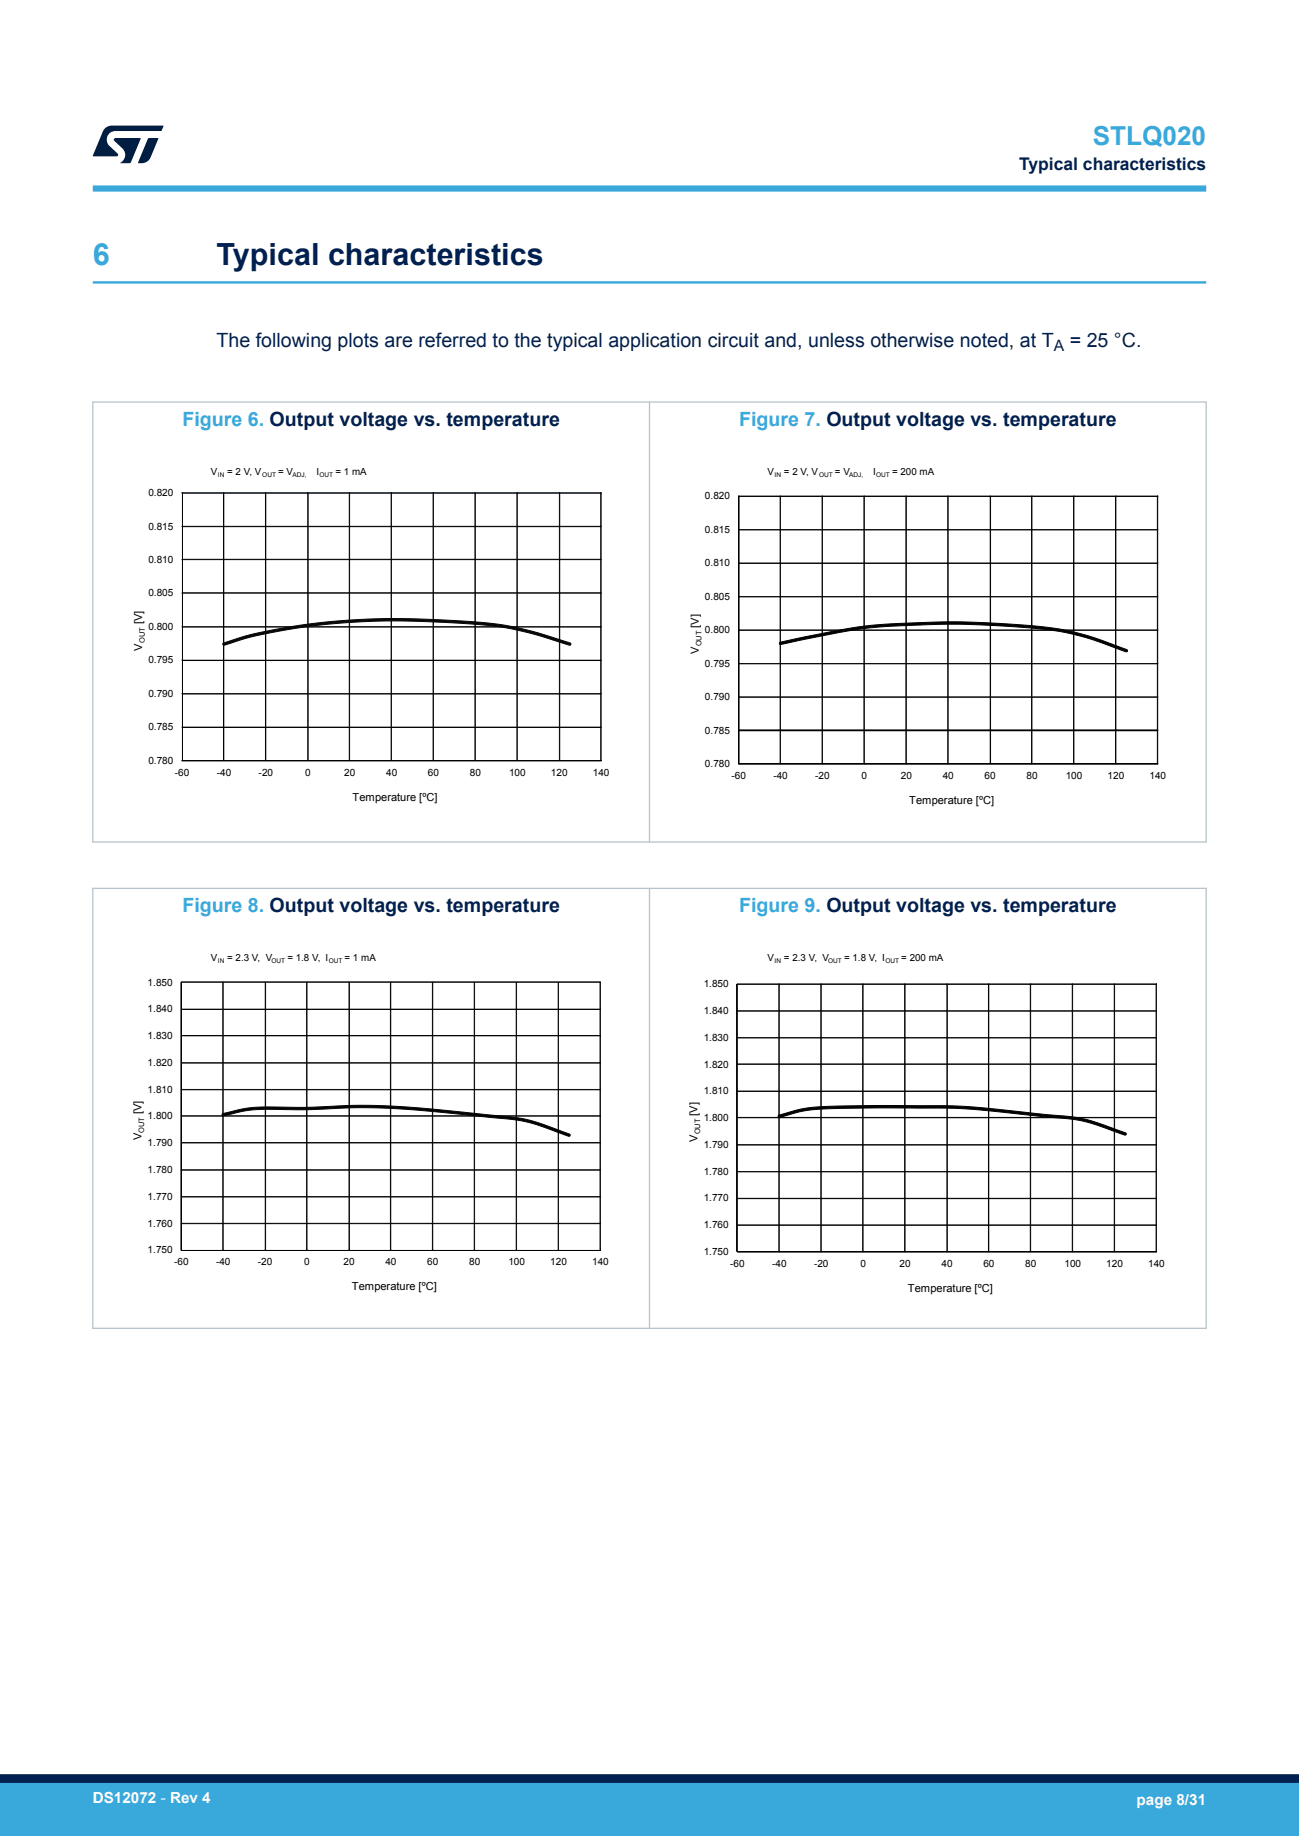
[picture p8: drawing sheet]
<svg xmlns="http://www.w3.org/2000/svg" width="210mm" height="297mm" viewBox="0 0 210 297" stroke-linecap="round" stroke-linejoin="round" font-family="sans-serif">
<defs><g id="words">
<text font-size="4.9" fill="#39a9dc" x="15" y="42.9">6</text>
<text font-size="4.9" fill="#002052" x="35" y="42.9">Typical characteristics</text>
<text font-size="4.2" fill="#39a9dc" x="176.7" y="23.5">STLQ020</text>
<g font-size="3.2" fill="#002052">
<text x="35" y="56.1">The following plots are referred to the typical application circuit and, unless otherwise noted, at T</text>
<text x="172.9" y="56.1">= 25 °C.</text>
</g>
<g font-size="3.2" fill="#39a9dc">
<text x="29.5" y="68.9">Figure 6. Output voltage vs. temperature</text>
<text x="119.5" y="68.9">Figure 7. Output voltage vs. temperature</text>
<text x="29.5" y="147.6">Figure 8. Output voltage vs. temperature</text>
<text x="119.5" y="147.6">Figure 9. Output voltage vs. temperature</text>
</g>
<text font-size="2.8" fill="#002052" x="164.8" y="27.5">Typical characteristics</text>
<text font-size="2.5" fill="#002052" x="170.4" y="56.7">A</text>
<g font-size="2.5" fill="#fff">
<text x="15" y="291.6">DS12072 - Rev 4</text>
<text x="183.7" y="291.9">page 8/31</text>
</g>
<g font-size="1.8" fill="#010101">
<text x="23" y="101" transform="rotate(-90 23 101)">[V]</text>
<text x="113" y="101.5" transform="rotate(-90 113 101.5)">[V]</text>
<text x="23" y="105.2" transform="rotate(-90 23 105.2)">V</text>
<text x="113" y="105.8" transform="rotate(-90 113 105.8)">V</text>
<text x="57" y="129.6">Temperature [ºC]</text>
<text x="147" y="130.1">Temperature [ºC]</text>
<text x="22.9" y="184.4" transform="rotate(-90 22.9 184.4)">V</text>
<text x="22.9" y="180.2" transform="rotate(-90 22.9 180.2)">[V]</text>
<text x="112.8" y="184.7" transform="rotate(-90 112.8 184.7)">V</text>
<text x="112.8" y="180.5" transform="rotate(-90 112.8 180.5)">[V]</text>
<text x="56.9" y="208.7">Temperature [ºC]</text>
<text x="146.8" y="209">Temperature [ºC]</text>
</g>
<g font-size="1.6" fill="#010101">
<text x="34.1" y="76.8">V</text>
<text x="36.7" y="76.8">= 2 V, V</text>
<text x="45" y="76.8">= V</text>
<text x="51.1" y="76.8">I</text>
<text x="54.2" y="76.8">= 1 mA</text>
<text x="124.1" y="76.8">V</text>
<text x="126.7" y="76.8">= 2 V, V</text>
<text x="135" y="76.8">= V</text>
<text x="141.1" y="76.8">I</text>
<text x="144.2" y="76.8">= 200 mA</text>
<text x="24" y="80.2">0.820</text>
<text x="114" y="80.8">0.820</text>
<text x="24" y="85.7">0.815</text>
<text x="114" y="86.2">0.815</text>
<text x="24" y="91.1">0.810</text>
<text x="114" y="91.6">0.810</text>
<text x="24" y="101.9">0.800</text>
<text x="24" y="96.5">0.805</text>
<text x="114" y="97">0.805</text>
<text x="24" y="107.3">0.795</text>
<text x="114" y="107.8">0.795</text>
<text x="114" y="102.4">0.800</text>
<text x="24" y="112.7">0.790</text>
<text x="114" y="113.3">0.790</text>
<text x="24" y="118.1">0.785</text>
<text x="114" y="118.7">0.785</text>
<text x="24" y="123.6">0.780</text>
<text x="28.3" y="125.5">-60</text>
<text x="35" y="125.5">-40</text>
<text x="41.8" y="125.5">-20</text>
<text x="49.3" y="125.5">0</text>
<text x="55.6" y="125.5">20</text>
<text x="62.4" y="125.5">40</text>
<text x="69.2" y="125.5">60</text>
<text x="76" y="125.5">80</text>
<text x="82.3" y="125.5">100</text>
<text x="89.1" y="125.5">120</text>
<text x="95.8" y="125.5">140</text>
<text x="114" y="124.1">0.780</text>
<text x="118.2" y="126">-60</text>
<text x="125" y="126">-40</text>
<text x="131.8" y="126">-20</text>
<text x="139.3" y="126">0</text>
<text x="145.6" y="126">20</text>
<text x="152.4" y="126">40</text>
<text x="159.2" y="126">60</text>
<text x="166" y="126">80</text>
<text x="172.3" y="126">100</text>
<text x="179.1" y="126">120</text>
<text x="185.8" y="126">140</text>
<text x="34.1" y="155.5">V</text>
<text x="36.7" y="155.5">= 2.3 V, V</text>
<text x="46.5" y="155.5">= 1.8 V, I</text>
<text x="55.7" y="155.5">= 1 mA</text>
<text x="124.1" y="155.5">V</text>
<text x="126.7" y="155.5">= 2.3 V, V</text>
<text x="136.5" y="155.5">= 1.8 V, I</text>
<text x="145.7" y="155.5">= 200 mA</text>
<text x="23.9" y="159.4">1.850</text>
<text x="113.8" y="159.7">1.850</text>
<text x="23.9" y="163.8">1.840</text>
<text x="113.8" y="164">1.840</text>
<text x="23.9" y="172.4">1.820</text>
<text x="23.9" y="168.1">1.830</text>
<text x="113.8" y="172.7">1.820</text>
<text x="113.8" y="168.4">1.830</text>
<text x="23.9" y="176.8">1.810</text>
<text x="113.8" y="177">1.810</text>
<text x="23.9" y="185.4">1.790</text>
<text x="23.9" y="181.1">1.800</text>
<text x="113.8" y="185.7">1.790</text>
<text x="113.8" y="181.4">1.800</text>
<text x="23.9" y="189.7">1.780</text>
<text x="113.8" y="190">1.780</text>
<text x="23.9" y="194.1">1.770</text>
<text x="113.8" y="194.3">1.770</text>
<text x="23.9" y="202.7">1.750</text>
<text x="23.9" y="198.4">1.760</text>
<text x="113.8" y="203">1.750</text>
<text x="113.8" y="198.7">1.760</text>
<text x="28.1" y="204.7">-60</text>
<text x="34.9" y="204.7">-40</text>
<text x="41.7" y="204.7">-20</text>
<text x="49.2" y="204.7">0</text>
<text x="55.5" y="204.7">20</text>
<text x="62.3" y="204.7">40</text>
<text x="69.1" y="204.7">60</text>
<text x="75.9" y="204.7">80</text>
<text x="82.2" y="204.7">100</text>
<text x="89" y="204.7">120</text>
<text x="95.7" y="204.7">140</text>
<text x="118" y="204.9">-60</text>
<text x="124.8" y="204.9">-40</text>
<text x="131.6" y="204.9">-20</text>
<text x="139.1" y="204.9">0</text>
<text x="145.4" y="204.9">20</text>
<text x="152.2" y="204.9">40</text>
<text x="159" y="204.9">60</text>
<text x="165.7" y="204.9">80</text>
<text x="172.1" y="204.9">100</text>
<text x="178.8" y="204.9">120</text>
<text x="185.6" y="204.9">140</text>
</g>
<g font-size="1.2" fill="#010101">
<text x="23.4" y="104.1" transform="rotate(-90 23.4 104.1)">OUT</text>
<text x="113.4" y="104.6" transform="rotate(-90 113.4 104.6)">OUT</text>
<text x="23.3" y="183.2" transform="rotate(-90 23.3 183.2)">OUT</text>
<text x="113.2" y="183.5" transform="rotate(-90 113.2 183.5)">OUT</text>
</g>
<g font-size="1.1" fill="#010101">
<text x="35.2" y="77.1">IN</text>
<text x="42.4" y="77.1">OUT</text>
<text x="47.3" y="77.1">ADJ,</text>
<text x="51.7" y="77.1">OUT</text>
<text x="125.2" y="77.1">IN</text>
<text x="132.4" y="77.1">OUT</text>
<text x="137.3" y="77.1">ADJ,</text>
<text x="141.7" y="77.1">OUT</text>
<text x="35.2" y="155.8">IN</text>
<text x="43.9" y="155.8">OUT</text>
<text x="53.1" y="155.8">OUT</text>
<text x="125.2" y="155.8">IN</text>
<text x="133.9" y="155.8">OUT</text>
<text x="143.1" y="155.8">OUT</text>
</g>
</g></defs>
<path d="M15 45.7h180" fill="none" stroke="#39a9dc" stroke-width=".4"/>
<path d="M20.5 71.9h79v63.2h-79z" fill="#fff"/>
<path d="M20.5 71.9h79v63.2h-79z" fill="none" stroke="#fff" stroke-width=".16"/>
<path d="M29.4 117.5h67.8v.2h-67.8zM29.4 112.1h67.8v.2h-67.8zM29.4 106.7h67.8v.1h-67.8zM29.4 101.3h67.8v.1h-67.8zM29.4 95.9h67.8v.1h-67.8zM29.4 90.5h67.8v.1h-67.8zM29.4 85.1h67.8v.1h-67.8zM29.4 79.6h67.8v.2h-67.8z" fill="#080808"/>
<path d="M29.4 79.6v.2h67.8v-.2M29.4 96v-.1h67.8v.1M29.4 90.6v-.1h67.8v.1M29.4 85.1v.1h67.8v-.1M29.4 117.5v.2h67.8v-.2M29.4 112.1v.2h67.8v-.2M29.4 106.7v.1h67.8v-.1M29.4 101.3v.1h67.8v-.1" fill="none" stroke="#020202" stroke-width=".16"/>
<path d="M36.1 79.7h.2v43.3h-.2zM42.9 79.7h.1v43.3h-.1zM49.7 79.7h.1v43.3h-.1zM56.5 79.7h.1v43.3h-.1zM63.2 79.7h.2v43.3h-.2zM70 79.7h.1v43.3h-.1zM76.8 79.7h.1v43.3h-.1zM83.6 79.7h.1v43.3h-.1zM90.4 79.7h.1v43.3h-.1zM97.1 79.7h.1v43.3h-.1z" fill="#080808"/>
<path d="M36.3 79.7h-.2v43.3h.2M43 79.7h-.1v43.3h.1M49.7 79.7h.1v43.3h-.1M56.6 79.7h-.1v43.3h.1M63.4 79.7h-.2v43.3h.2M70.1 79.7h-.1v43.3h.1M76.9 79.7h-.1v43.3h.1M83.7 79.7h-.1v43.3h.1M90.4 79.7h.1v43.3h-.1M97.2 79.7h-.1v43.3h.1" fill="none" stroke="#020202" stroke-width=".16"/>
<path d="M29.4 79.7h.1v43.3h-.1M29.4 79.7v43.3h67.8M29.4 123v.1h67.8v-.1" fill="none" stroke="#010101" stroke-width=".16"/>
<path d="M36 104.1l.5-.2a79.8 79.8 0 0 1 22.8-3.7l7.7-.1 11.3 .6a45.7 45.7 0 0 1 10.5 2.2l3.4 1.1 .1 .2-.3 .2-3.3-1.1a57.1 57.1 0 0 0-16.8-2.6l-5.2-.2a95.5 95.5 0 0 0-28.1 3.1l-2.3 .8-.3-.2z" fill="#080808"/>
<path d="M36 104.1l.5-.2a79.8 79.8 0 0 1 22.8-3.7l7.7-.1 11.3 .6a45.7 45.7 0 0 1 10.5 2.2l3.4 1.1 .1 .2-.3 .2-3.3-1.1a57.1 57.1 0 0 0-16.8-2.6l-5.2-.2a95.5 95.5 0 0 0-28.1 3.1l-2.3 .8-.3-.2z" fill="none" stroke="#060606" stroke-width=".16"/>
<path d="M110.5 71.9h79v63.2h-79z" fill="#fff"/>
<path d="M110.5 71.9h79v63.2h-79z" fill="none" stroke="#fff" stroke-width=".16"/>
<g fill="#000">
<path d="M119.4 118.1h67.8v.1h-67.8zM119.4 112.7h67.8v.1h-67.8zM119.4 107.2h67.8v.2h-67.8zM119.4 101.8h67.8v.2h-67.8zM119.4 96.4h67.8v.2h-67.8zM119.4 91h67.8v.1h-67.8zM119.4 85.6h67.8v.1h-67.8zM119.4 80.2h67.8v.1h-67.8z"/>
<path d="M126.1 80.2h.1v43.4h-.1zM132.9 80.2h.1v43.4h-.1zM139.7 80.2h.1v43.4h-.1zM146.5 80.2h.1v43.4h-.1zM153.2 80.2h.1v43.4h-.1zM160 80.2h.1v43.4h-.1zM166.8 80.2h.1v43.4h-.1zM173.6 80.2h.1v43.4h-.1zM180.3 80.2h.2v43.4h-.2zM187.1 80.2h.1v43.4h-.1z"/>
</g>
<g fill="none" stroke="#020202" stroke-width=".16">
<path d="M119.4 96.4v.2h67.8v-.2M119.4 91v.1h67.8v-.1M119.4 85.6v.1h67.8v-.1M119.4 80.2v.1h67.8v-.1M126.2 80.2h-.1v43.4h.1M133 80.2h-.1v43.4h.1M139.8 80.2h-.1v43.4h.1M146.6 80.2h-.1v43.4h.1M153.3 80.2h-.1v43.4h.1M160 80.2h.1v43.4h-.1M166.9 80.2h-.1v43.4h.1M173.7 80.2h-.1v43.4h.1"/>
<path d="M180.5 80.2h-.2v43.4h.2M187.2 80.2h-.1v43.4h.1M119.4 118.1h67.8v.1h-67.8zM119.4 112.7v.1h67.8v-.1M119.4 107.2v.2h67.8v-.2M119.4 101.8v.2h67.8v-.2"/>
</g>
<path d="M119.4 80.2h.1v43.4h-.1M119.4 80.2v43.4h67.8M119.4 123.5v.1h67.8v-.1" fill="none" stroke="#010101" stroke-width=".16"/>
<path d="M126 104l5.2-1.2a76.9 76.9 0 0 1 14.9-2l6.1-.2h3.9l5.8 .3 6.1 .4a42.5 42.5 0 0 1 13.3 3.5l1 .4-.1 .2h-.2a48.1 48.1 0 0 0-11.9-3.4l-7.4-.7-8.9-.3a185.7 185.7 0 0 0-14.6 .7l-3.9 .7-9.1 1.9-.1-.1z" fill="#020202"/>
<path d="M126 104l5.2-1.2a76.9 76.9 0 0 1 14.9-2l6.1-.2h3.9l5.8 .3 6.1 .4a42.5 42.5 0 0 1 13.3 3.5l1 .4-.1 .2h-.2a48.1 48.1 0 0 0-11.9-3.4l-7.4-.7-8.9-.3a185.7 185.7 0 0 0-14.6 .7l-3.9 .7-9.1 1.9-.1-.1z" fill="none" stroke="#020202" stroke-width=".16"/>
<path d="M14.9 65h180.2M15 64.9v71.4M105 64.9v71.4M195 64.9v71.4M14.9 136.2h180.2" fill="none" stroke="#b9c4ca" stroke-width=".21"/>
<path d="M20.5 150.6h79v63.1h-79z" fill="#fff"/>
<path d="M20.5 150.6h79v63.1h-79z" fill="none" stroke="#fff" stroke-width=".16"/>
<g fill="#000">
<path d="M29.3 197.8h67.8v.1h-67.8zM29.3 193.5h67.8v.1h-67.8zM29.3 189.2h67.8v.1h-67.8zM29.3 184.8h67.8v.2h-67.8zM29.3 180.5h67.8v.1h-67.8zM29.3 176.2h67.8v.1h-67.8zM29.3 171.8h67.8v.2h-67.8zM29.3 167.5h67.8v.1h-67.8zM29.3 163.2h67.8v.1h-67.8zM29.3 158.8h67.8v.2h-67.8z"/>
<path d="M36 158.9h.1v43.3h-.1zM42.8 158.9h.1v43.3h-.1zM49.6 158.9h.1v43.3h-.1zM56.4 158.9h.1v43.3h-.1zM63.1 158.9h.1v43.3h-.1zM69.9 158.9h.1v43.3h-.1zM76.7 158.9h.1v43.3h-.1zM83.5 158.9h.1v43.3h-.1zM90.2 158.9h.2v43.3h-.2zM97 158.9h.1v43.3h-.1z"/>
</g>
<g fill="none" stroke="#060606" stroke-width=".16">
<path d="M29.3 159v-.2h67.8v.2M36.1 158.9h-.1v43.3h.1M42.8 158.9h.1v43.3h-.1M49.7 158.9h-.1v43.3h.1M56.4 158.9h.1v43.3h-.1M63.2 158.9h-.1v43.3h.1M70 158.9h-.1v43.3h.1M76.8 158.9h-.1v43.3h.1M83.6 158.9h-.1v43.3h.1M90.4 158.9h-.2v43.3h.2M97.1 158.9h-.1v43.3h.1M29.3 176.2v.1h67.8v-.1"/>
<path d="M29.3 171.8v.2h67.8v-.2M29.3 167.6v-.1h67.8v.1M29.3 163.2v.1h67.8v-.1M29.3 197.8v.1h67.8v-.1M29.3 193.5v.1h67.8v-.1M29.3 189.2v.1h67.8v-.1M29.3 185v-.2h67.8v.2M29.3 180.6v-.1h67.8v.1"/>
</g>
<path d="M29.3 158.9v43.3h67.8M29.4 158.9h-.1v43.3h.1M29.3 202.1v.2h67.8v-.2" fill="none" stroke="#010101" stroke-width=".16"/>
<path d="M35.9 180.2a23.8 23.8 0 0 1 9.3-1.1h4.4a143.7 143.7 0 0 1 28.3 1.1l1.1 .1a31.1 31.1 0 0 1 12.2 2.8l.9 .3 .1 .3-.3 .1-1.7-.6a29.6 29.6 0 0 0-11.2-2.5l-12.4-1.2a107.9 107.9 0 0 0-17 0h-.5a63.4 63.4 0 0 0-9.4 .2l-3.6 .8-.2-.1z" fill="#020202"/>
<path d="M35.9 180.2a23.8 23.8 0 0 1 9.3-1.1h4.4a143.7 143.7 0 0 1 28.3 1.1l1.1 .1a31.1 31.1 0 0 1 12.2 2.8l.9 .3 .1 .3-.3 .1-1.7-.6a29.6 29.6 0 0 0-11.2-2.5l-12.4-1.2a107.9 107.9 0 0 0-17 0h-.5a63.4 63.4 0 0 0-9.4 .2l-3.6 .8-.2-.1z" fill="none" stroke="#060606" stroke-width=".16"/>
<path d="M110.5 150.6h79v63.1h-79z" fill="#fff"/>
<path d="M110.5 150.6h79v63.1h-79z" fill="none" stroke="#fff" stroke-width=".16"/>
<path d="M119.2 198.1h67.8v.1h-67.8zM119.2 193.8h67.8v.1h-67.8zM119.2 189.4h67.8v.2h-67.8zM119.2 185.1h67.8v.1h-67.8zM119.2 180.8h67.8v.1h-67.8zM119.2 176.4h67.8v.2h-67.8zM119.2 172.1h67.8v.1h-67.8zM119.2 167.8h67.8v.1h-67.8zM119.2 163.4h67.8v.2h-67.8zM119.2 159.1h67.8v.1h-67.8z" fill="#020202"/>
<path d="M119.2 159.1v.1h67.8v-.1M119.2 176.4v.2h67.8v-.2M119.2 172.2v-.1h67.8v.1M119.2 167.8v.1h67.8v-.1M119.2 163.4v.2h67.8v-.2M119.2 198.1v.1h67.8v-.1M119.2 193.8v.1h67.8v-.1M119.2 189.4v.2h67.8v-.2M119.2 185.1v.1h67.8v-.1M119.2 180.9v-.1h67.8v.1" fill="none" stroke="#020202" stroke-width=".16"/>
<path d="M125.9 159.2h.1v43.3h-.1zM132.7 159.2h.1v43.3h-.1zM139.5 159.2h.1v43.3h-.1zM146.2 159.2h.2v43.3h-.2zM153 159.2h.1v43.3h-.1zM159.8 159.2h.1v43.3h-.1zM166.6 159.2h.1v43.3h-.1zM173.3 159.2h.2v43.3h-.2zM180.1 159.2h.2v43.3h-.2zM186.9 159.2h.1v43.3h-.1z" fill="#020202"/>
<path d="M126 159.2h-.1v43.3h.1M132.8 159.2h-.1v43.3h.1M139.6 159.2h-.1v43.3h.1M146.4 159.2h-.2v43.3h.2M153 159.2h.1v43.3h-.1M159.9 159.2h-.1v43.3h.1M166.7 159.2h-.1v43.3h.1M173.5 159.2h-.2v43.3h.2M180.3 159.2h-.2v43.3h.2M187 159.2h-.1v43.3h.1" fill="none" stroke="#020202" stroke-width=".16"/>
<path d="M119.2 202.4v.1h67.8v-.1M119.2 202.5h67.8" fill="none" stroke="#010101" stroke-width=".16"/>
<path d="M125.8 180.5a24.3 24.3 0 0 1 9.3-1.6l8.7-.1 10.9 .1 4.6 .3 9.6 1.1a30.6 30.6 0 0 1 12.2 2.7l.9 .3 .1 .2-.3 .1-1.7-.6a28.3 28.3 0 0 0-10.9-2.3l-12.7-1.3-8.5-.2a172.8 172.8 0 0 0-17.3 .4l-1.7 .3-3 .9-.2-.2z" fill="#020202"/>
<path d="M119.1 159.2v43.3M119.2 159.2v43.3M125.8 180.5a24.3 24.3 0 0 1 9.3-1.6l8.7-.1 10.9 .1 4.6 .3 9.6 1.1a30.6 30.6 0 0 1 12.2 2.7l.9 .3 .1 .2-.3 .1-1.7-.6a28.3 28.3 0 0 0-10.9-2.3l-12.7-1.3-8.5-.2a172.8 172.8 0 0 0-17.3 .4l-1.7 .3-3 .9-.2-.2z" fill="none" stroke="#020202" stroke-width=".16"/>
<path d="M14.9 143.7h180.2M15 143.6v71.4M105 143.6v71.4M195 143.6v71.4M14.9 214.9h180.2" fill="none" stroke="#b9c4ca" stroke-width=".21"/>
<path d="M15 30.5h180" fill="none" stroke="#39a9dc" stroke-width="1"/>
<g fill="#001e41">
<path d="M17.1 20.7l.6-.3 .3-.1h8.3l.1 .1-.3 .8h-7.4a1.4 1.4 0 0 0-1.3 .8 1.4 1.4 0 0 0 .2 1.5l1.4 1.3 .1 .2-.1 .2-4 .1 1.6-4.1z"/>
<path d="M24 22.4l1.5-.1 .1 .1-1.3 3.1a1.54 1.54 0 0 1-1.4 .9h-.5l-.1-.1z"/>
<path d="M18.5 22.4l4.2-.1v.1l-1.6 4h-1.7a1.48 1.48 0 0 0 .4-2.4l-1.3-1.2-.1-.2z"/>
</g>
<g fill="#39a9dc">
<path d="M0 288.4h210v8.6h-210z" fill-rule="evenodd"/>
<path d="M-.1 288.4h210.2v4.4h-210.2z" fill-rule="evenodd"/>
</g>
<path d="M0 287.7h210" fill="none" stroke="#002052" stroke-width="1.4"/>
<use href="#words"/>
</svg>
